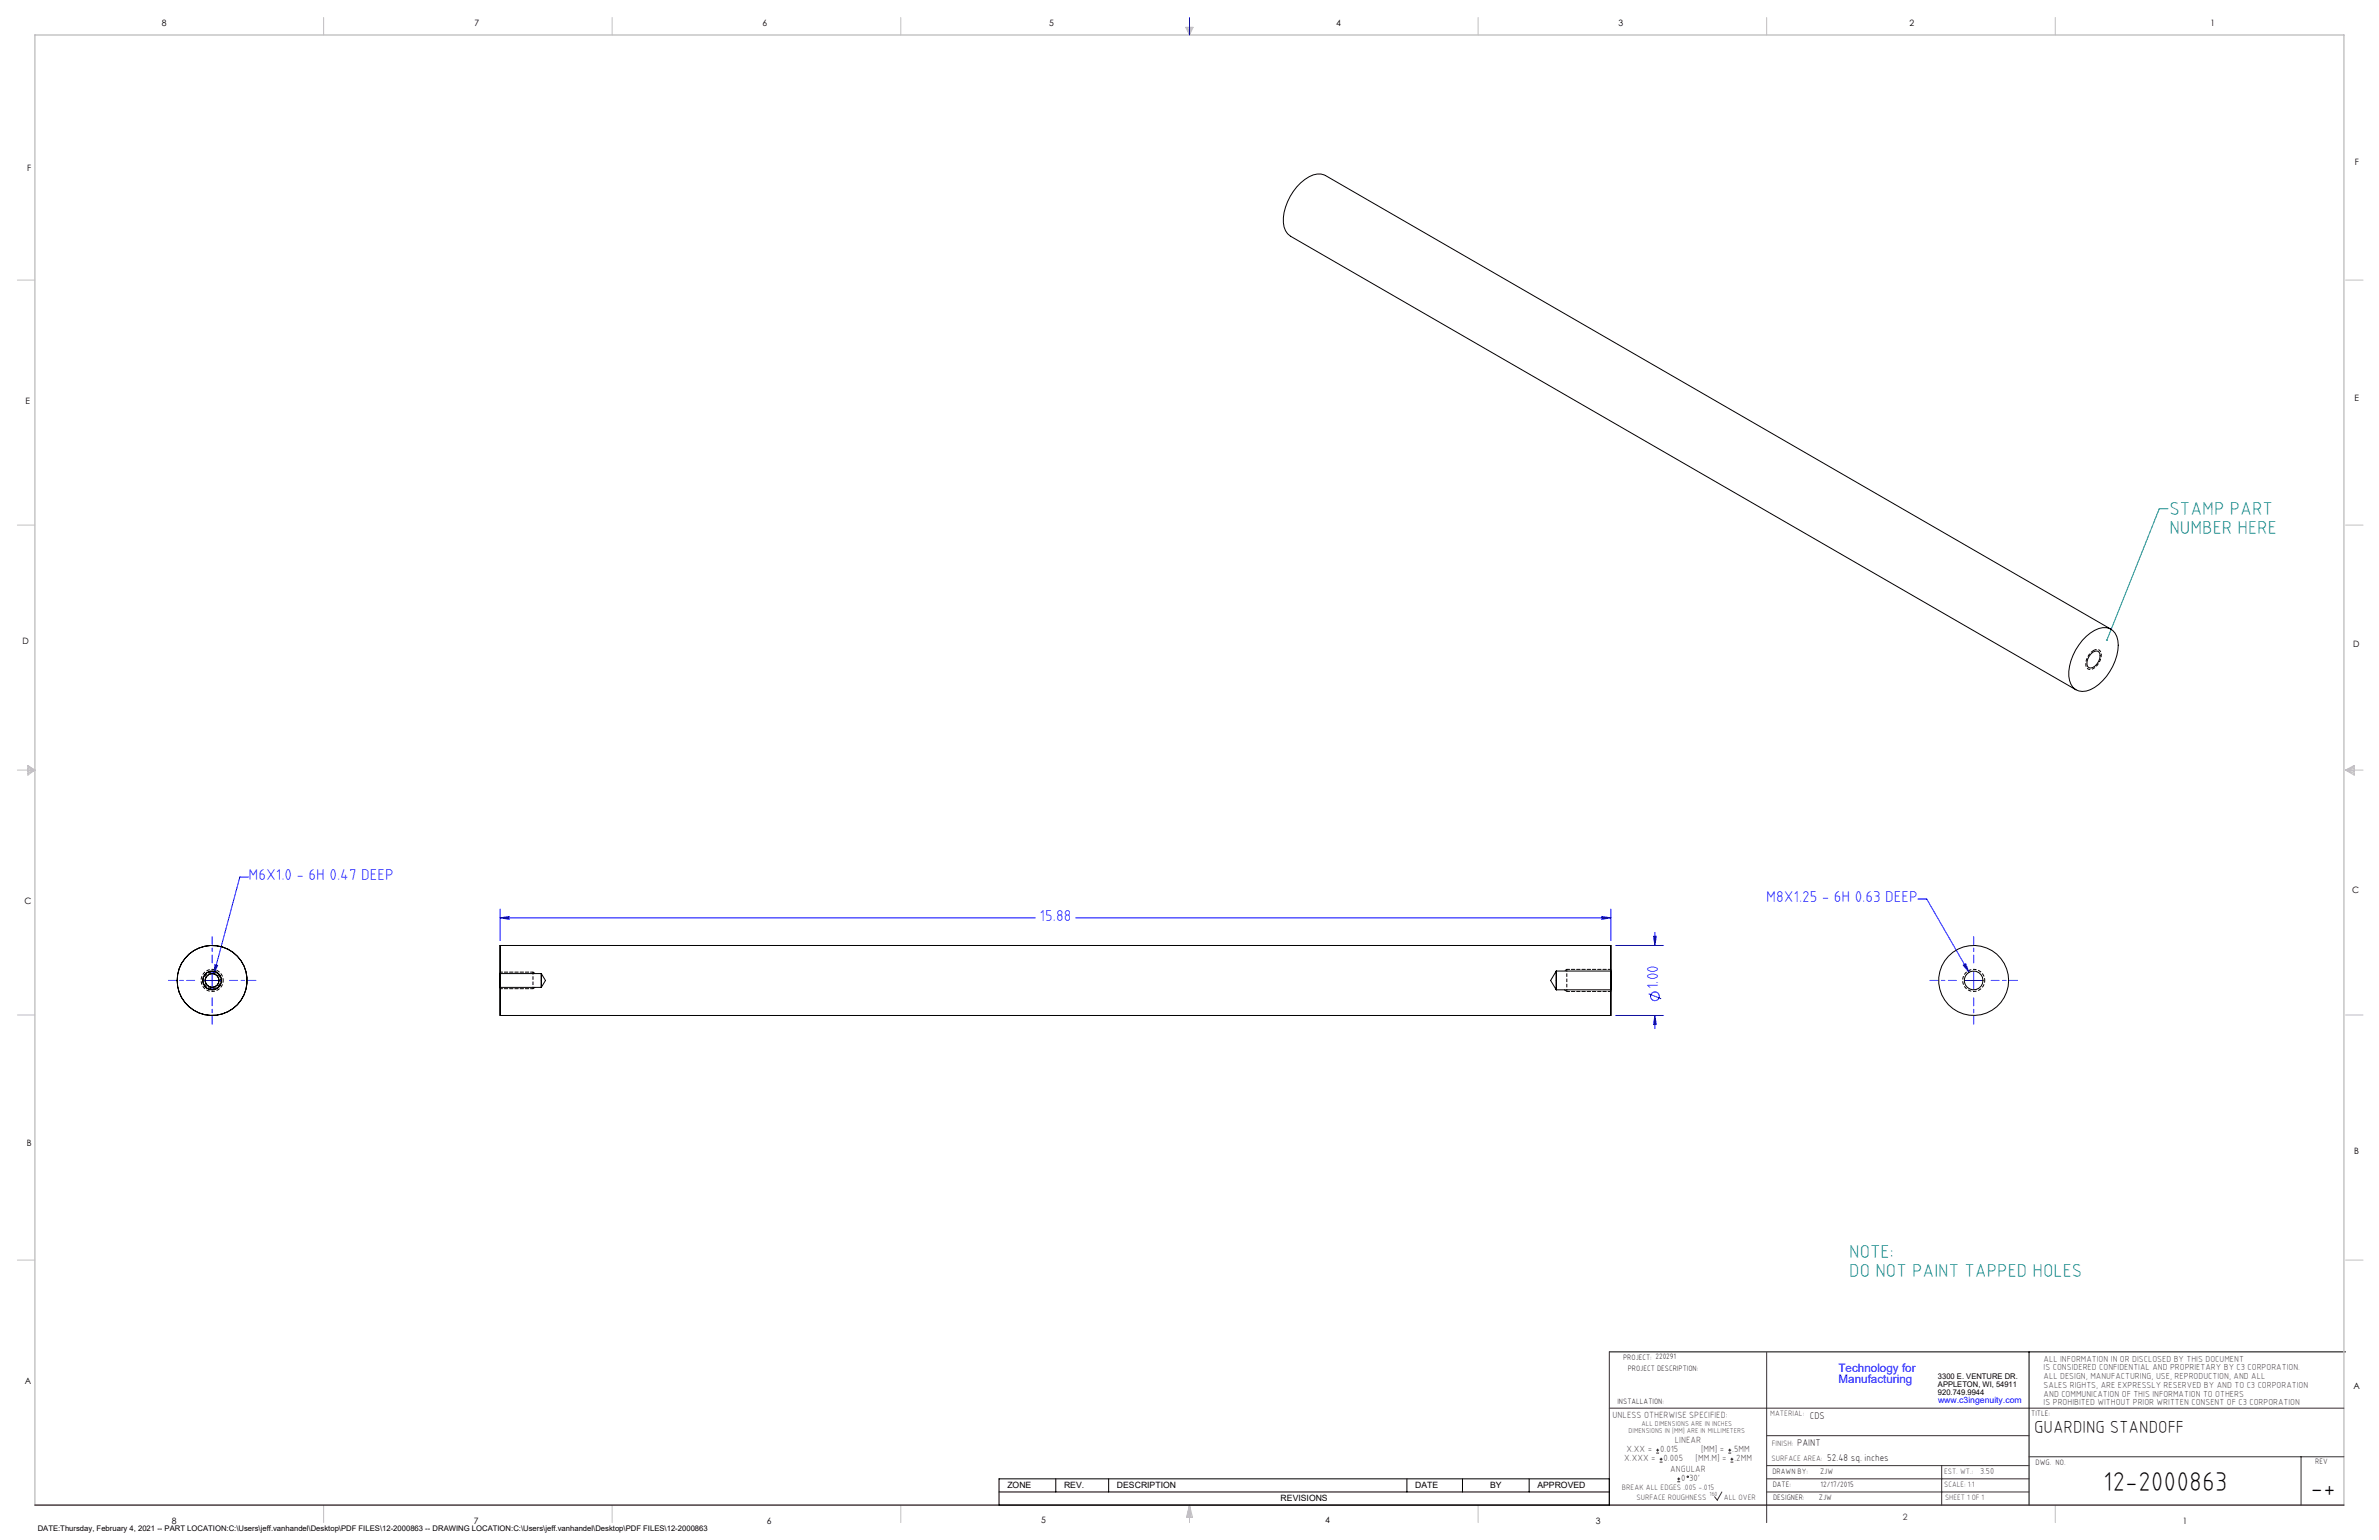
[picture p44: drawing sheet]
<svg xmlns="http://www.w3.org/2000/svg" width="864mm" height="559mm" viewBox="0 0 864 559" stroke-linecap="round" stroke-linejoin="round" font-family="sans-serif">
<defs><g id="words">
<g font-size="9.9">
<text x="763.5" y="541.1">12-2000863</text>
<text x="838.7" y="543.2">-+</text>
</g>
<g font-size="6.8" fill="#008080">
<text x="787.6" y="187">STAMP PART</text>
<text x="787.6" y="193.8">NUMBER HERE</text>
<text x="671.3" y="456.5">NOTE:</text>
<text x="671.3" y="463.3">DO NOT PAINT TAPPED HOLES</text>
</g>
<text font-size="6.3" x="738.4" y="519.9">GUARDING STANDOFF</text>
<g font-size="5.7" fill="#00f">
<text x="90.2" y="319.4">M6X1.0 - 6H 0.47 DEEP</text>
<text x="641.2" y="327.3">M8X1.25 - 6H 0.63 DEEP</text>
<text x="377.4" y="334.2">15.88</text>
<text x="601.9" y="358.9" transform="rotate(-90 601.9 358.9)">1.00</text>
</g>
<g font-size="4.2" fill="#00f">
<text x="667.4" y="497.7">Technology for</text>
<text x="667.4" y="502">Manufacturing</text>
</g>
<g font-size="3.5">
<text x="657" y="514.9">CDS</text>
<text x="652.4" y="524.7">PAINT</text>
<text x="663.3" y="530.1">52.48 sq. inches</text>
</g>
<g font-size="3.3" fill="#382c30">
<text x="585.4" y="514.4">UNLESS OTHERWISE SPECIFIED:</text>
<text x="590.4" y="526.8">X.XX =</text>
<text x="602.6" y="526.8">0.015</text>
<text x="608" y="523.6">LINEAR</text>
<text x="617.5" y="526.8">[MM] =</text>
<text x="628.8" y="526.8">.5MM</text>
<text x="589.6" y="530.1">X.XXX =</text>
<text x="603.9" y="530.1">0.005</text>
<text x="606.3" y="534">ANGULAR</text>
<text x="615.5" y="530.1">[MM.M] =</text>
<text x="629.6" y="530.1">.2MM</text>
<text x="610.3" y="537.3">0</text>
<text x="613.2" y="537.3">30'</text>
</g>
<g font-size="3.2">
<text x="58.8" y="9.6">8</text>
<text x="172.3" y="9.5">7</text>
<text x="276.8" y="9.5">6</text>
<text x="380.9" y="9.6">5</text>
<text x="485" y="9.5">4</text>
<text x="587.5" y="9.5">3</text>
<text x="693.1" y="9.5">2</text>
<text x="802.4" y="9.5">1</text>
<text x="854.9" y="59.8">F</text>
<text x="9.9" y="62">F</text>
<text x="9.3" y="146.5">E</text>
<text x="854.7" y="145.5">E</text>
<text x="8.2" y="233.6">D</text>
<text x="854.3" y="234.9">D</text>
<text x="8.9" y="328.1">C</text>
<text x="853.9" y="324.1">C</text>
<text x="9.7" y="415.8">B</text>
<text x="854.6" y="418.6">B</text>
<text x="9" y="502">A</text>
<text x="854.3" y="503.9">A</text>
<text x="62.3" y="552.9">8</text>
<text x="172" y="552.9">7</text>
<text x="278.3" y="552.9">6</text>
<text x="377.9" y="552.8">5</text>
<text x="481" y="552.8">4</text>
<text x="579.3" y="552.8">3</text>
<text x="792.4" y="552.8">1</text>
</g>
<g font-size="3.2" fill="#382c30">
<text x="741.9" y="494.1">ALL INFORMATION IN OR DISCLOSED BY THIS DOCUMENT</text>
<text x="741.9" y="497.3">IS CONSIDERED CONFIDENTIAL AND PROPRIETARY BY C3 CORPORATION.</text>
<text x="741.9" y="500.4">ALL DESIGN, MANUFACTURING, USE, REPRODUCTION, AND ALL</text>
<text x="741.9" y="503.6">SALES RIGHTS, ARE EXPRESSLY RESERVED BY AND TO C3 CORPORATION</text>
<text x="741.9" y="506.8">AND COMMUNICATION OF THIS INFORMATION TO OTHERS</text>
<text x="741.9" y="510">IS PROHIBITED WITHOUT PRIOR WRITTEN CONSENT OF C3 CORPORATION</text>
<text x="718.8" y="534.7">3.50</text>
<text x="690.7" y="551.6">2</text>
</g>
<text font-size="3.1" fill="#00f" x="703.5" y="509.2">www.c3ingenuity.com</text>
<g font-size="3.1">
<text x="365.7" y="540">ZONE</text>
<text x="386.3" y="540">REV.</text>
<text x="405.5" y="540">DESCRIPTION</text>
<text x="464.9" y="544.8">REVISIONS</text>
<text x="513.7" y="540">DATE</text>
<text x="540.9" y="540">BY</text>
<text x="558.1" y="540">APPROVED</text>
</g>
<g font-size="2.8">
<text x="589.2" y="493.3">PROJECT: 220291</text>
<text x="590.9" y="497.3">PROJECT DESCRIPTION:</text>
<text x="703.5" y="500.5">3300 E. VENTURE DR.</text>
<text x="703.5" y="503.3">APPLETON, WI, 54911</text>
<text x="587.1" y="509.6">INSTALLATION:</text>
<text x="703.5" y="506.2">920.749.9944</text>
<text x="737.3" y="513.8">TITLE:</text>
<text x="738.9" y="531.5">DWG. NO.</text>
<text x="840.5" y="531.3">REV</text>
<text x="643.4" y="534.9">DRAWN BY:</text>
<text x="643.5" y="539.7">DATE:</text>
<text x="660.7" y="534.7">ZJW</text>
<text x="660.9" y="539.6">12/17/2015</text>
<text x="643.6" y="544.4">DESIGNER:</text>
<text x="660.3" y="544.3">ZJW</text>
<text x="13.7" y="555.5">DATE:Thursday, February 4, 2021 -- PART LOCATION:C:\Users\jeff.vanhandel\Desktop\PDF FILES\12-2000863 -- DRAWING LOCATION:C:\Users\jeff.vanhandel\Desktop\PDF FILES\12-2000863</text>
</g>
<g font-size="2.8" fill="#382c30">
<text x="642.6" y="513.8">MATERIAL:</text>
<text x="643.2" y="524.8">FINISH:</text>
<text x="643.1" y="530.1">SURFACE AREA:</text>
<text x="705.7" y="534.7">EST. WT.:</text>
<text x="705.7" y="539.7">SCALE: 1:1</text>
<text x="588.8" y="540.5">BREAK ALL EDGES .005 -.015</text>
<text x="594" y="544.2">SURFACE ROUGHNESS</text>
<text x="625.8" y="544.2">ALL OVER</text>
<text x="706.1" y="544.4">SHEET 1 OF 1</text>
</g>
<g font-size="2.5" fill="#382c30">
<text x="591.2" y="520.1">DIMENSIONS IN [MM] ARE IN MILLIMETERS</text>
<text x="595.9" y="517.3">ALL DIMENSIONS ARE IN INCHES</text>
</g>
<text font-size="2.2" fill="#382c30" x="620.6" y="542.9">160</text>
</g></defs>
<path d="M584.2 490.5h267.3M736.6 490.5v55.6M362.7 536.6h221.5v9.5h-221.5zM383.3 536.6v4.8M402.4 536.6v4.8M510.7 536.6v4.8M530.9 536.6v4.8M555.1 536.6v4.8M362.7 541.4h221.5" fill="none" stroke="#000" stroke-width=".36"/>
<g fill="none" stroke="#c0c0c0" stroke-width=".36">
<path d="M117.5 6.4v6.3M222.2 6.4v6.3M327 6.4v6.3M430.4 9.9h2.7l-1.3 2.8zM430.9 9.9l.9 2.8M431.2 9.9l.6 2.8M432.1 9.9l-.3 2.8M432.6 9.9l-.8 2.8M536.6 6.4v6.3M641.3 6.4v6.3M746.1 6.4v6.3M6.3 101.6h6.4"/>
<path d="M851.5 101.6h6.3M6.3 190.5h6.4M851.5 190.5h6.3M6.3 279.4h6.4M10.1 277.7l2.6 1.7-2.6 1.9zM10.1 278.2l2.6 1.2M10.1 278.8l2.6 .6M12.7 279.4l-2.6 1.2M12.7 279.4l-2.6 .5M851.5 279.4h6.3M851.5 279.4l3.1 .5M851.5 279.4l3.1 1.2"/>
<path d="M851.5 279.4l3.1-1.7v3.6zM854.6 278.8l-3.1 .6M854.6 278.2l-3.1 1.2M6.3 368.3h6.4M851.5 368.3h6.3M6.3 457.2h6.4M851.5 457.2h6.3M117.5 546.1v6.4M222.2 546.1v6.4M327 546.1v6.4M431.8 546.1v6.4M431.8 546.1l1.1 4.5h-2.2z"/>
<path d="M431.8 546.1l.6 4.5M431.8 546.1l-.9 4.5M431.8 546.1l-.4 4.5M431.8 546.1l.3 4.5M536.6 546.1v6.4M746.1 546.1v6.4"/>
</g>
<path d="M12.7 546.1v-533.4h838.2v533.4" fill="none" stroke="#c0c0c0" stroke-width=".5"/>
<g fill="none" stroke="#00f" stroke-width=".36">
<path d="M431.8 6.4v6.3M90.2 318.2h-3.1l-9.5 35.1M181.5 333.1l3.3-.5v1zM181.5 329.9v11.4M181.5 333.1h194.3M390.5 333.1h194.3M581.4 332.6l3.4 .5-3.4 .5zM584.8 329.9v11.4M600.3 339.8h.9l-.5 3.3zM600.7 338.3v4.8M696.2 326.2h3.2l15.4 26.6M73.8 355.8h6.4"/>
<path d="M77 352.6v6.4M78 350l1 .3-1.4 3zM586.5 343.1h17.4M712.7 350.2l.9-.5 1.2 3.1zM713.3 355.8h6.3M716.5 352.6v6.4M586.5 368.5h17.4M598.5 360.6l4.5 1.8M600.7 368.5v4.7M600.7 368.5l.5 3.3h-.9z"/>
<circle cx="600.7" cy="361.5" r="1.59"/>
</g>
<path d="M584.2 490.5v55.6M641.3 490.7v61.8M584.2 511h266.7M641.3 520.9h95.3M641.3 531.8h95.3M641.3 536.6h95.3M704.8 531.8v14.3M736.6 528.6h114.3M835.3 528.6v17.5M625.1 541.4l-1.7 2.9-1-1.2M641.3 541.4h95.3" fill="none" stroke="#382c30" stroke-width=".36"/>
<path d="M12.7 546.1h838.2" fill="none" stroke="#382c30" stroke-width=".5"/>
<path d="M81 355.7a4 4 0 0 0-5.9-3.5 4 4 0 0 0-.2 6.9 4 4 0 0 0 6.1-3.1v-.3M568.8 359.7v-8M720.5 355.7a4 4 0 0 0-5.9-3.5 4 4 0 0 0-.3 6.9 4 4 0 0 0 6.2-3.1v-.3" fill="none" stroke="#000" stroke-width=".36" stroke-dasharray="1.3 .6" stroke-dashoffset=".5" stroke-linecap="butt"/>
<path d="M760 236a1.86 1.86 0 0 1 2.3 .1 1.86 1.86 0 0 1 .4 2.3 5.4 5.4 0 0 1-4 4.5 1.78 1.78 0 0 1-1.5-2.2 6.3 6.3 0 0 1 2.8-4.7" fill="none" stroke="#000" stroke-width=".36" stroke-dasharray="1.3 .6" stroke-dashoffset=".1" stroke-linecap="butt"/>
<path d="M80 355.7a3 3 0 0 0-4.4-2.6 3 3 0 0 0-.2 5.2 3 3 0 0 0 4.6-2.3v-.3" fill="none" stroke="#000" stroke-width=".36" stroke-dasharray="1.3 .6" stroke-dashoffset=".7" stroke-linecap="butt"/>
<path d="M193.5 352.9v5.8" fill="none" stroke="#000" stroke-width=".36" stroke-dasharray="1.3 .6" stroke-dashoffset=".6" stroke-linecap="butt"/>
<path d="M193.5 358.7l.7-.5M194.2 353.2l-.7-.5M567.9 359.1l.9 .6M568.8 351.7l-.9 .6" fill="none" stroke="#000" stroke-width=".36" stroke-dasharray="1.3 .6" stroke-dashoffset=".5"/>
<path d="M568.8 359.7h16M584.8 351.7h-16" fill="none" stroke="#000" stroke-width=".36" stroke-dasharray="1.3 .6" stroke-dashoffset=".3"/>
<path d="M193.5 352.7v.2M568.8 359.7h.1" fill="none" stroke="#000" stroke-width=".36" stroke-dasharray="1.3 .6"/>
<path d="M181.5 358.7h12M193.5 352.7h-12" fill="none" stroke="#000" stroke-width=".36" stroke-dasharray="1.3 .6" stroke-dashoffset=".4"/>
<path d="M787 184.6h-3.2l-19 47.7" fill="none" stroke="#008080" stroke-width=".36"/>
<path d="M70.7 355.7h-9.6M77 349.4v-9.5M83.4 355.7h9.5M710.1 355.7h-9.5M716.5 349.4v-9.5M722.8 355.7h9.5M77 362.1v9.5M716.5 362.1v9.5" fill="none" stroke="#00f" stroke-width=".36" stroke-dasharray="15.2 1.3 1.3 1.3" stroke-dashoffset="12.4"/>
<path d="M764.6 232a.34 .34 0 0 1 .6 .2 .34 .34 0 0 1-.5 .4l.1-.3-.2 .3z" fill="#008080"/>
<g fill="#00f">
<path d="M581.4 332.6l3.4 .5-3.4 .5zM181.5 333.1l3.3-.5v1z"/>
<path d="M712.7 350.2l2.1 2.6-1.2-3.1zM78 350l-.4 3.3 1.4-3z"/>
<path d="M600.3 339.8h.9l-.5 3.3zM600.7 368.5l.5 3.3h-.9z"/>
</g>
<g fill="none" stroke="#000" stroke-width=".36">
<path d="M757.3 230.9a8.4 8.4 0 0 1 8.6-2.8 6.9 6.9 0 0 1 2.9 7.8 19.8 19.8 0 0 1-10 14.4 5.2 5.2 0 0 1-7.8-4.9 19.7 19.7 0 0 1 6.3-14.5zM759 237.3a1.9 1.9 0 0 1 3.2-.2 4.7 4.7 0 0 1-3.2 5.3l-.7-.1a2.43 2.43 0 0 1-.5-3.1zM766.3 228.3l-285.1-164.6a6.8 6.8 0 0 0-7.5 1.4 18.9 18.9 0 0 0-7.6 17.2 5.3 5.3 0 0 0 2.4 3.4l285.1 164.6M181.5 343.1v25.3zM181.5 353.3v5zM181.5 343.1h403.3M181.5 353.3h15l1.5 2.5-1.5 2.5h-15M196.5 353.3v5zM564.9 352.4v6.8zM584.8 343.1v25.3zM584.8 352.4v6.8zM584.8 352.4h-19.9l-2 3.4 2 3.4h19.9"/>
<path d="M181.5 368.5h403.3"/>
<circle cx="77" cy="355.8" r="3.4"/>
<circle cx="77" cy="355.8" r="12.7"/>
<circle cx="77" cy="355.8" r="2.5"/>
<circle cx="716.4" cy="355.8" r="3.4"/>
<circle cx="716.5" cy="355.8" r="12.7"/>
</g>
<g fill="none" stroke="#382c30" stroke-width=".36">
<path d="M601.2 527.3h1.1M601.2 526.2h1.1M601.7 525.7v1M602.5 530.5h1M602.5 529.5h1M603 529v1M608.9 537.7h1M608.9 536.6h1M609.4 536.1v1.1M627.4 527.3h1M627.4 526.2h1M627.9 525.7v1"/>
<path d="M628.2 530.5h1M628.2 529.5h1M628.7 529v1"/>
<circle cx="612.7" cy="535.9" r=".27"/>
</g>
<use href="#words"/>
</svg>
